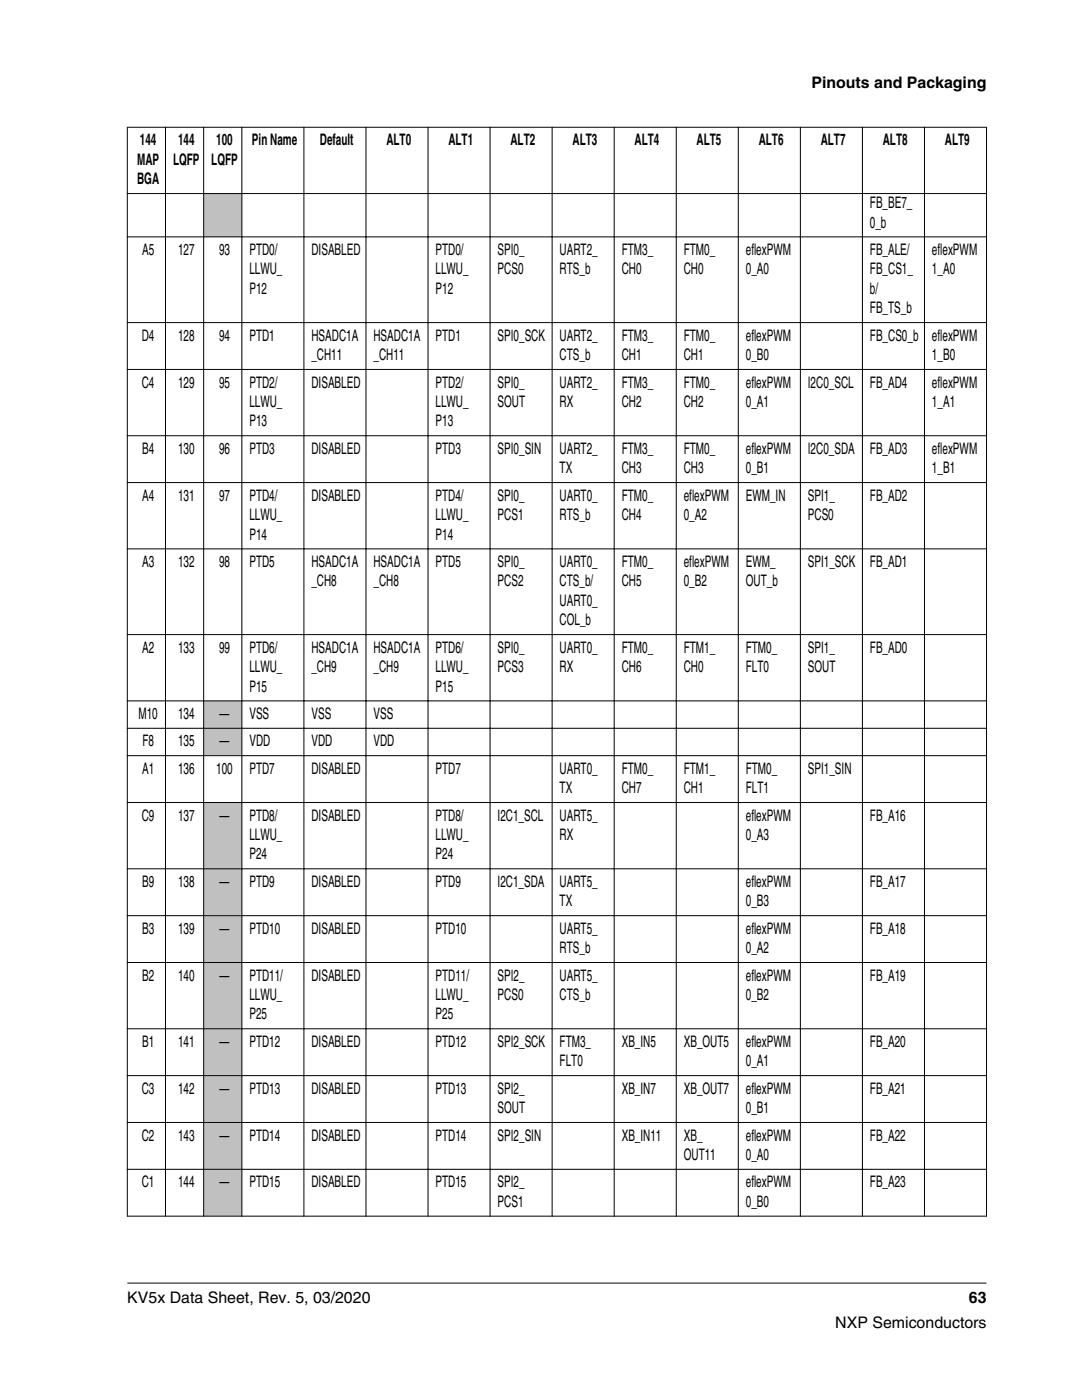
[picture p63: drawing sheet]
<svg xmlns="http://www.w3.org/2000/svg" width="216mm" height="279mm" viewBox="0 0 216 279" stroke-linecap="round" stroke-linejoin="round" font-family="sans-serif">
<defs><g id="words">
<g font-size="3.2">
<text x="161.9" y="17.5">Pinouts and Packaging</text>
<text x="27.9" y="29">144</text>
<text x="35.5" y="29">144</text>
<text x="43.1" y="29">100</text>
<text x="50.3" y="29">Pin Name</text>
<text x="63.8" y="29">Default</text>
<text x="77.1" y="29">ALT0</text>
<text x="89.5" y="29">ALT1</text>
<text x="101.9" y="29">ALT2</text>
<text x="114.2" y="29">ALT3</text>
<text x="126.6" y="29">ALT4</text>
<text x="139" y="29">ALT5</text>
<text x="151.4" y="29">ALT6</text>
<text x="163.8" y="29">ALT7</text>
<text x="176.1" y="29">ALT8</text>
<text x="188.5" y="29">ALT9</text>
<text x="27.4" y="32.9">MAP</text>
<text x="34.5" y="32.9">LQFP</text>
<text x="42.2" y="32.9">LQFP</text>
<text x="27.4" y="36.8">BGA</text>
<text x="173.6" y="41.5">FB_BE7_</text>
<text x="173.6" y="45.4">0_b</text>
<text x="28.3" y="50.9">A5</text>
<text x="35.5" y="50.9">127</text>
<text x="43.7" y="50.9">93</text>
<text x="49.8" y="50.9">PTD0/</text>
<text x="62.1" y="50.9">DISABLED</text>
<text x="86.9" y="50.9">PTD0/</text>
<text x="99.3" y="50.9">SPI0_</text>
<text x="111.7" y="50.9">UART2_</text>
<text x="124.1" y="50.9">FTM3_</text>
<text x="136.4" y="50.9">FTM0_</text>
<text x="148.8" y="50.9">eflexPWM</text>
<text x="173.6" y="50.9">FB_ALE/</text>
<text x="186" y="50.9">eflexPWM</text>
<text x="49.8" y="54.8">LLWU_</text>
<text x="49.8" y="58.6">P12</text>
<text x="86.9" y="54.8">LLWU_</text>
<text x="86.9" y="58.6">P12</text>
<text x="99.3" y="54.8">PCS0</text>
<text x="111.7" y="54.8">RTS_b</text>
<text x="124.1" y="54.8">CH0</text>
<text x="136.4" y="54.8">CH0</text>
<text x="148.8" y="54.8">0_A0</text>
<text x="173.6" y="54.8">FB_CS1_</text>
<text x="173.6" y="58.6">b/</text>
<text x="186" y="54.8">1_A0</text>
<text x="173.6" y="62.5">FB_TS_b</text>
<text x="28.3" y="68">D4</text>
<text x="35.5" y="68">128</text>
<text x="43.7" y="68">94</text>
<text x="49.8" y="68">PTD1</text>
<text x="62.1" y="68">HSADC1A</text>
<text x="62.1" y="71.9">_CH11</text>
<text x="74.5" y="68">HSADC1A</text>
<text x="74.5" y="71.9">_CH11</text>
<text x="86.9" y="68">PTD1</text>
<text x="99.3" y="68">SPI0_SCK</text>
<text x="111.7" y="68">UART2_</text>
<text x="111.7" y="71.9">CTS_b</text>
<text x="124.1" y="68">FTM3_</text>
<text x="124.1" y="71.9">CH1</text>
<text x="136.4" y="68">FTM0_</text>
<text x="136.4" y="71.9">CH1</text>
<text x="148.8" y="68">eflexPWM</text>
<text x="148.8" y="71.9">0_B0</text>
<text x="173.6" y="68">FB_CS0_b</text>
<text x="186" y="68">eflexPWM</text>
<text x="186" y="71.9">1_B0</text>
<text x="28.3" y="77.3">C4</text>
<text x="35.5" y="77.3">129</text>
<text x="43.7" y="77.3">95</text>
<text x="49.8" y="77.3">PTD2/</text>
<text x="62.1" y="77.3">DISABLED</text>
<text x="86.9" y="77.3">PTD2/</text>
<text x="99.3" y="77.3">SPI0_</text>
<text x="111.7" y="77.3">UART2_</text>
<text x="124.1" y="77.3">FTM3_</text>
<text x="136.4" y="77.3">FTM0_</text>
<text x="148.8" y="77.3">eflexPWM</text>
<text x="161.2" y="77.3">I2C0_SCL</text>
<text x="173.6" y="77.3">FB_AD4</text>
<text x="186" y="77.3">eflexPWM</text>
<text x="49.8" y="81.2">LLWU_</text>
<text x="86.9" y="81.2">LLWU_</text>
<text x="99.3" y="81.2">SOUT</text>
<text x="111.7" y="81.2">RX</text>
<text x="124.1" y="81.2">CH2</text>
<text x="136.4" y="81.2">CH2</text>
<text x="148.8" y="81.2">0_A1</text>
<text x="186" y="81.2">1_A1</text>
<text x="49.8" y="85.1">P13</text>
<text x="86.9" y="85.1">P13</text>
<text x="28.3" y="90.6">B4</text>
<text x="35.5" y="90.6">130</text>
<text x="43.7" y="90.6">96</text>
<text x="49.8" y="90.6">PTD3</text>
<text x="62.1" y="90.6">DISABLED</text>
<text x="86.9" y="90.6">PTD3</text>
<text x="99.3" y="90.6">SPI0_SIN</text>
<text x="111.7" y="90.6">UART2_</text>
<text x="111.7" y="94.4">TX</text>
<text x="124.1" y="90.6">FTM3_</text>
<text x="124.1" y="94.4">CH3</text>
<text x="136.4" y="90.6">FTM0_</text>
<text x="136.4" y="94.4">CH3</text>
<text x="148.8" y="90.6">eflexPWM</text>
<text x="148.8" y="94.4">0_B1</text>
<text x="161.2" y="90.6">I2C0_SDA</text>
<text x="173.6" y="90.6">FB_AD3</text>
<text x="186" y="90.6">eflexPWM</text>
<text x="186" y="94.4">1_B1</text>
<text x="28.3" y="99.9">A4</text>
<text x="35.5" y="99.9">131</text>
<text x="43.7" y="99.9">97</text>
<text x="49.8" y="99.9">PTD4/</text>
<text x="62.1" y="99.9">DISABLED</text>
<text x="86.9" y="99.9">PTD4/</text>
<text x="99.3" y="99.9">SPI0_</text>
<text x="111.7" y="99.9">UART0_</text>
<text x="124.1" y="99.9">FTM0_</text>
<text x="136.4" y="99.9">eflexPWM</text>
<text x="148.8" y="99.9">EWM_IN</text>
<text x="161.2" y="99.9">SPI1_</text>
<text x="173.6" y="99.9">FB_AD2</text>
<text x="49.8" y="103.8">LLWU_</text>
<text x="49.8" y="107.7">P14</text>
<text x="86.9" y="103.8">LLWU_</text>
<text x="86.9" y="107.7">P14</text>
<text x="99.3" y="103.8">PCS1</text>
<text x="111.7" y="103.8">RTS_b</text>
<text x="124.1" y="103.8">CH4</text>
<text x="136.4" y="103.8">0_A2</text>
<text x="161.2" y="103.8">PCS0</text>
<text x="28.3" y="113.1">A3</text>
<text x="35.5" y="113.1">132</text>
<text x="43.7" y="113.1">98</text>
<text x="49.8" y="113.1">PTD5</text>
<text x="62.1" y="113.1">HSADC1A</text>
<text x="74.5" y="113.1">HSADC1A</text>
<text x="86.9" y="113.1">PTD5</text>
<text x="99.3" y="113.1">SPI0_</text>
<text x="111.7" y="113.1">UART0_</text>
<text x="124.1" y="113.1">FTM0_</text>
<text x="136.4" y="113.1">eflexPWM</text>
<text x="148.8" y="113.1">EWM_</text>
<text x="161.2" y="113.1">SPI1_SCK</text>
<text x="173.6" y="113.1">FB_AD1</text>
<text x="62.1" y="117">_CH8</text>
<text x="74.5" y="117">_CH8</text>
<text x="99.3" y="117">PCS2</text>
<text x="111.7" y="117">CTS_b/</text>
<text x="124.1" y="117">CH5</text>
<text x="136.4" y="117">0_B2</text>
<text x="148.8" y="117">OUT_b</text>
<text x="111.7" y="120.9">UART0_</text>
<text x="111.7" y="124.8">COL_b</text>
<text x="28.3" y="130.3">A2</text>
<text x="35.5" y="130.3">133</text>
<text x="43.7" y="130.3">99</text>
<text x="49.8" y="130.3">PTD6/</text>
<text x="62.1" y="130.3">HSADC1A</text>
<text x="74.5" y="130.3">HSADC1A</text>
<text x="86.9" y="130.3">PTD6/</text>
<text x="99.3" y="130.3">SPI0_</text>
<text x="111.7" y="130.3">UART0_</text>
<text x="124.1" y="130.3">FTM0_</text>
<text x="136.4" y="130.3">FTM1_</text>
<text x="148.8" y="130.3">FTM0_</text>
<text x="161.2" y="130.3">SPI1_</text>
<text x="173.6" y="130.3">FB_AD0</text>
<text x="49.8" y="134.1">LLWU_</text>
<text x="62.1" y="134.1">_CH9</text>
<text x="74.5" y="134.1">_CH9</text>
<text x="86.9" y="134.1">LLWU_</text>
<text x="99.3" y="134.1">PCS3</text>
<text x="111.7" y="134.1">RX</text>
<text x="124.1" y="134.1">CH6</text>
<text x="136.4" y="134.1">CH0</text>
<text x="148.8" y="134.1">FLT0</text>
<text x="161.2" y="134.1">SOUT</text>
<text x="27.6" y="143.5">M10</text>
<text x="35.5" y="143.5">134</text>
<text x="43.8" y="143.5">—</text>
<text x="49.8" y="138">P15</text>
<text x="49.8" y="143.5">VSS</text>
<text x="62.1" y="143.5">VSS</text>
<text x="74.5" y="143.5">VSS</text>
<text x="86.9" y="138">P15</text>
<text x="28.4" y="149">F8</text>
<text x="35.5" y="149">135</text>
<text x="43.8" y="149">—</text>
<text x="49.8" y="149">VDD</text>
<text x="62.1" y="149">VDD</text>
<text x="74.5" y="149">VDD</text>
<text x="28.3" y="154.4">A1</text>
<text x="35.5" y="154.4">136</text>
<text x="43.1" y="154.4">100</text>
<text x="49.8" y="154.4">PTD7</text>
<text x="62.1" y="154.4">DISABLED</text>
<text x="86.9" y="154.4">PTD7</text>
<text x="111.7" y="154.4">UART0_</text>
<text x="124.1" y="154.4">FTM0_</text>
<text x="136.4" y="154.4">FTM1_</text>
<text x="148.8" y="154.4">FTM0_</text>
<text x="161.2" y="154.4">SPI1_SIN</text>
<text x="111.7" y="158.3">TX</text>
<text x="124.1" y="158.3">CH7</text>
<text x="136.4" y="158.3">CH1</text>
<text x="148.8" y="158.3">FLT1</text>
<text x="28.3" y="163.8">C9</text>
<text x="35.5" y="163.8">137</text>
<text x="43.8" y="163.8">—</text>
<text x="49.8" y="163.8">PTD8/</text>
<text x="49.8" y="167.6">LLWU_</text>
<text x="62.1" y="163.8">DISABLED</text>
<text x="86.9" y="163.8">PTD8/</text>
<text x="86.9" y="167.6">LLWU_</text>
<text x="99.3" y="163.8">I2C1_SCL</text>
<text x="111.7" y="163.8">UART5_</text>
<text x="111.7" y="167.6">RX</text>
<text x="148.8" y="163.8">eflexPWM</text>
<text x="148.8" y="167.6">0_A3</text>
<text x="173.6" y="163.8">FB_A16</text>
<text x="49.8" y="171.5">P24</text>
<text x="86.9" y="171.5">P24</text>
<text x="28.3" y="177">B9</text>
<text x="35.5" y="177">138</text>
<text x="43.8" y="177">—</text>
<text x="49.8" y="177">PTD9</text>
<text x="62.1" y="177">DISABLED</text>
<text x="86.9" y="177">PTD9</text>
<text x="99.3" y="177">I2C1_SDA</text>
<text x="111.7" y="177">UART5_</text>
<text x="148.8" y="177">eflexPWM</text>
<text x="173.6" y="177">FB_A17</text>
<text x="111.7" y="180.9">TX</text>
<text x="148.8" y="180.9">0_B3</text>
<text x="28.3" y="186.3">B3</text>
<text x="35.5" y="186.3">139</text>
<text x="43.8" y="186.3">—</text>
<text x="49.8" y="186.3">PTD10</text>
<text x="62.1" y="186.3">DISABLED</text>
<text x="86.9" y="186.3">PTD10</text>
<text x="111.7" y="186.3">UART5_</text>
<text x="111.7" y="190.2">RTS_b</text>
<text x="148.8" y="186.3">eflexPWM</text>
<text x="148.8" y="190.2">0_A2</text>
<text x="173.6" y="186.3">FB_A18</text>
<text x="28.3" y="195.7">B2</text>
<text x="35.5" y="195.7">140</text>
<text x="43.8" y="195.7">—</text>
<text x="49.8" y="195.7">PTD11/</text>
<text x="62.1" y="195.7">DISABLED</text>
<text x="86.9" y="195.7">PTD11/</text>
<text x="99.3" y="195.7">SPI2_</text>
<text x="111.7" y="195.7">UART5_</text>
<text x="148.8" y="195.7">eflexPWM</text>
<text x="173.6" y="195.7">FB_A19</text>
<text x="49.8" y="199.6">LLWU_</text>
<text x="49.8" y="203.5">P25</text>
<text x="86.9" y="199.6">LLWU_</text>
<text x="86.9" y="203.5">P25</text>
<text x="99.3" y="199.6">PCS0</text>
<text x="111.7" y="199.6">CTS_b</text>
<text x="148.8" y="199.6">0_B2</text>
<text x="28.3" y="208.9">B1</text>
<text x="35.5" y="208.9">141</text>
<text x="43.8" y="208.9">—</text>
<text x="49.8" y="208.9">PTD12</text>
<text x="62.1" y="208.9">DISABLED</text>
<text x="86.9" y="208.9">PTD12</text>
<text x="99.3" y="208.9">SPI2_SCK</text>
<text x="111.7" y="208.9">FTM3_</text>
<text x="124.1" y="208.9">XB_IN5</text>
<text x="136.4" y="208.9">XB_OUT5</text>
<text x="148.8" y="208.9">eflexPWM</text>
<text x="173.6" y="208.9">FB_A20</text>
<text x="111.7" y="212.8">FLT0</text>
<text x="148.8" y="212.8">0_A1</text>
<text x="28.3" y="218.3">C3</text>
<text x="35.5" y="218.3">142</text>
<text x="43.8" y="218.3">—</text>
<text x="49.8" y="218.3">PTD13</text>
<text x="62.1" y="218.3">DISABLED</text>
<text x="86.9" y="218.3">PTD13</text>
<text x="99.3" y="218.3">SPI2_</text>
<text x="124.1" y="218.3">XB_IN7</text>
<text x="136.4" y="218.3">XB_OUT7</text>
<text x="148.8" y="218.3">eflexPWM</text>
<text x="173.6" y="218.3">FB_A21</text>
<text x="28.3" y="227.6">C2</text>
<text x="35.5" y="227.6">143</text>
<text x="43.8" y="227.6">—</text>
<text x="49.8" y="227.6">PTD14</text>
<text x="62.1" y="227.6">DISABLED</text>
<text x="86.9" y="227.6">PTD14</text>
<text x="99.3" y="222.2">SOUT</text>
<text x="99.3" y="227.6">SPI2_SIN</text>
<text x="124.1" y="227.6">XB_IN11</text>
<text x="136.4" y="227.6">XB_</text>
<text x="148.8" y="222.2">0_B1</text>
<text x="148.8" y="227.6">eflexPWM</text>
<text x="173.6" y="227.6">FB_A22</text>
<text x="136.4" y="231.5">OUT11</text>
<text x="148.8" y="231.5">0_A0</text>
<text x="28.3" y="237">C1</text>
<text x="35.5" y="237">144</text>
<text x="43.8" y="237">—</text>
<text x="49.8" y="237">PTD15</text>
<text x="62.1" y="237">DISABLED</text>
<text x="86.9" y="237">PTD15</text>
<text x="99.3" y="237">SPI2_</text>
<text x="148.8" y="237">eflexPWM</text>
<text x="173.6" y="237">FB_A23</text>
<text x="99.3" y="240.9">PCS1</text>
<text x="148.8" y="240.9">0_B0</text>
<text x="25.4" y="260">KV5x Data Sheet, Rev. 5, 03/2020</text>
<text x="193.3" y="260">63</text>
<text x="166.7" y="265">NXP Semiconductors</text>
</g>
</g></defs>
<g fill="#c0c0c0">
<path d="M40.7 38.7h7.5v8.5h-7.5z" fill-rule="evenodd"/>
<path d="M40.7 140h7.5v5.3h-7.5z" fill-rule="evenodd"/>
<path d="M40.7 145.4h7.5v5.3h-7.5z" fill-rule="evenodd"/>
<path d="M40.7 160.2h7.5v13.1h-7.5z" fill-rule="evenodd"/>
<path d="M40.7 173.5h7.5v9.2h-7.5z" fill-rule="evenodd"/>
<path d="M40.7 182.8h7.5v9.2h-7.5z" fill-rule="evenodd"/>
<path d="M40.7 192.2h7.5v13h-7.5z" fill-rule="evenodd"/>
<path d="M40.7 205.4h7.5v9.2h-7.5z" fill-rule="evenodd"/>
<path d="M40.7 214.8h7.5v9.1h-7.5z" fill-rule="evenodd"/>
<path d="M40.7 224.1h7.5v9.2h-7.5z" fill-rule="evenodd"/>
<path d="M40.7 233.5h7.5v9.1h-7.5z" fill-rule="evenodd"/>
</g>
<g fill="none" stroke="#000" stroke-width=".2">
<path d="M25.3 25.4h171.6M25.3 38.6h171.6M25.4 25.3v217.5M33 25.3v217.5M40.6 25.3v217.5M48.3 25.3v217.5M60.6 25.3v217.5M73 25.3v217.5M85.4 25.3v217.5M97.8 25.3v217.5M110.2 25.3v217.5M122.6 25.3v217.5"/>
<path d="M134.9 25.3v217.5M147.3 25.3v217.5M159.7 25.3v217.5M172.1 25.3v217.5M184.5 25.3v217.5M196.9 25.3v217.5M25.3 47.3h171.6M25.3 64.4h171.6M25.3 73.7h171.6M25.3 87h171.6M25.3 96.3h171.6M25.3 109.5h171.6"/>
<path d="M25.3 126.6h171.6M25.3 139.9h171.6M25.3 145.3h171.6M25.3 150.8h171.6M25.3 160.2h171.6M25.3 173.4h171.6M25.3 182.7h171.6M25.3 192.1h171.6M25.3 205.3h171.6M25.3 214.7h171.6M25.3 224h171.6M25.3 233.4h171.6"/>
<path d="M25.3 242.7h171.6M25.4 256.1h171.4"/>
</g>
<use href="#words"/>
</svg>
